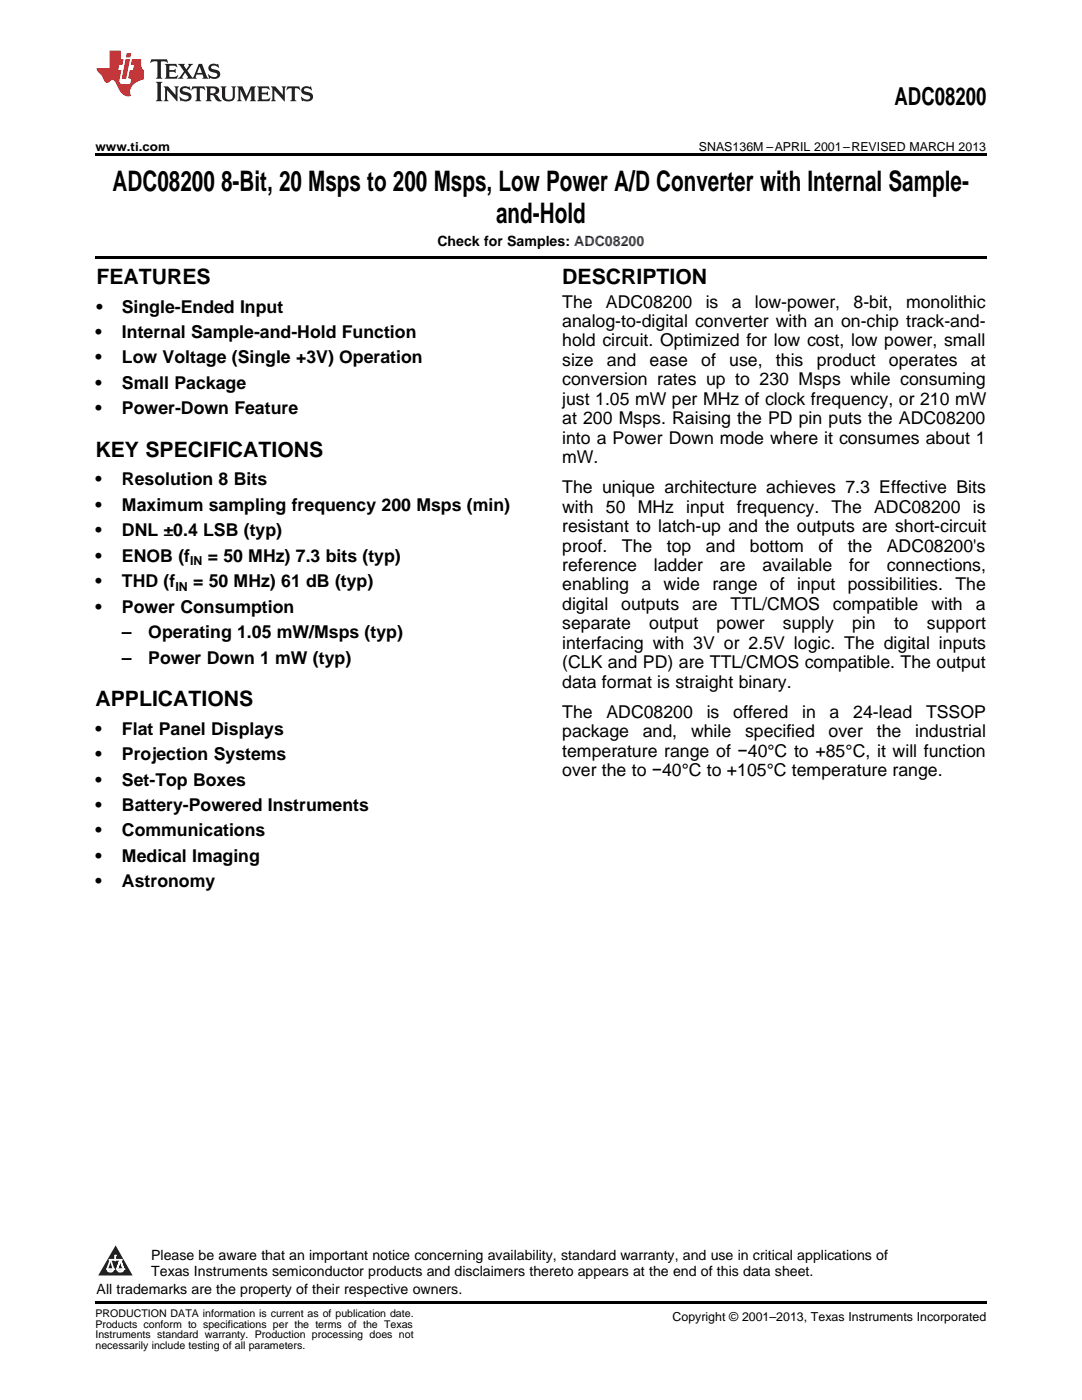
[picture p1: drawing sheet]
<svg xmlns="http://www.w3.org/2000/svg" width="216mm" height="279mm" viewBox="0 0 216 279" stroke-linecap="round" stroke-linejoin="round" font-family="sans-serif">
<defs><g id="words">
<g font-size="5.6">
<text x="22.5" y="38.1">ADC08200</text>
<text x="44.1" y="38.1">8-Bit, 20 Msps to 200 Msps, Low Power A/D Converter with Internal Sample-</text>
<text x="99" y="44.4">and-Hold</text>
</g>
<text font-size="4.9" x="178.5" y="21">ADC08200</text>
<g font-size="4.2">
<text x="19.2" y="56.7">FEATURES</text>
<text x="112.2" y="56.7">DESCRIPTION</text>
<text x="19" y="91.2">KEY SPECIFICATIONS</text>
<text x="19" y="140.9">APPLICATIONS</text>
</g>
<g font-size="3.5">
<text x="19.2" y="62.4">•</text>
<text x="24.3" y="62.4">Single-Ended Input</text>
<text x="112.2" y="61.4">The</text>
<text x="112.2" y="65.3">analog-to-digital converter with an on-chip track-and-</text>
<text x="120.9" y="61.4">ADC08200</text>
<text x="140.8" y="61.4">is</text>
<text x="146" y="61.4">a</text>
<text x="150.6" y="61.4">low-power,</text>
<text x="170.3" y="61.4">8-bit,</text>
<text x="180.8" y="61.4">monolithic</text>
<text x="19" y="67.5">•</text>
<text x="24.3" y="67.5">Internal Sample-and-Hold Function</text>
<text x="112.2" y="69.1">hold circuit. Optimized for low cost, low power, small</text>
<text x="19" y="72.5">•</text>
<text x="19" y="77.6">•</text>
<text x="24.3" y="72.5">Low Voltage (Single +3V) Operation</text>
<text x="24.3" y="77.6">Small Package</text>
<text x="112.2" y="73">size</text>
<text x="112.2" y="76.9">conversion rates up to 230 Msps while consuming</text>
<text x="121.1" y="73">and</text>
<text x="129.6" y="73">ease</text>
<text x="139.9" y="73">of</text>
<text x="145.5" y="73">use,</text>
<text x="154.8" y="73">this</text>
<text x="163" y="73">product</text>
<text x="177.4" y="73">operates</text>
<text x="193.7" y="73">at</text>
<text x="19" y="82.7">•</text>
<text x="24.3" y="82.7">Power-Down Feature</text>
<text x="112.2" y="80.8">just 1.05 mW per MHz of clock frequency, or 210 mW</text>
<text x="112.2" y="84.7">at 200 Msps. Raising the PD pin puts the ADC08200</text>
<text x="112.2" y="88.5">into a Power Down mode where it consumes about 1</text>
<text x="112.2" y="92.4">mW.</text>
<text x="19" y="96.9">•</text>
<text x="19" y="102">•</text>
<text x="24.3" y="96.9">Resolution 8 Bits</text>
<text x="24.3" y="102">Maximum sampling frequency 200 Msps (min)</text>
<text x="112.2" y="98.4">The unique architecture achieves 7.3 Effective Bits</text>
<text x="19" y="107">•</text>
<text x="24.3" y="107">DNL ±0.4 LSB (typ)</text>
<text x="112.2" y="102.3">with 50 MHz input frequency. The ADC08200 is</text>
<text x="112.2" y="106.2">resistant to latch-up and the outputs are short-circuit</text>
<text x="19" y="112.1">•</text>
<text x="24.3" y="112.1">ENOB (f</text>
<text x="41.5" y="112.1">= 50 MHz) 7.3 bits (typ)</text>
<text x="112.2" y="110.1">proof.</text>
<text x="112.2" y="113.9">reference</text>
<text x="124.1" y="110.1">The</text>
<text x="130.5" y="113.9">ladder</text>
<text x="133.1" y="110.1">top</text>
<text x="140.9" y="110.1">and</text>
<text x="143.7" y="113.9">are</text>
<text x="149.6" y="110.1">bottom</text>
<text x="152.1" y="113.9">available</text>
<text x="163.3" y="110.1">of</text>
<text x="169.2" y="110.1">the</text>
<text x="169.5" y="113.9">for</text>
<text x="176.9" y="110.1">ADC08200's</text>
<text x="177" y="113.9">connections,</text>
<text x="19" y="117.2">•</text>
<text x="24.3" y="117.2">THD (f</text>
<text x="38.5" y="117.2">= 50 MHz) 61 dB (typ)</text>
<text x="112.2" y="117.8">enabling a wide range</text>
<text x="153.6" y="117.8">of input possibilities. The</text>
<text x="19" y="122.3">•</text>
<text x="24.3" y="122.3">Power Consumption</text>
<text x="112.2" y="121.7">digital</text>
<text x="112.2" y="125.6">separate</text>
<text x="124" y="121.7">outputs</text>
<text x="129.5" y="125.6">output</text>
<text x="138.1" y="121.7">are</text>
<text x="143" y="125.6">power</text>
<text x="145.8" y="121.7">TTL/CMOS</text>
<text x="156.2" y="125.6">supply</text>
<text x="166.2" y="121.7">compatible</text>
<text x="170.1" y="125.6">pin</text>
<text x="178.4" y="125.6">to</text>
<text x="185" y="125.6">support</text>
<text x="185.8" y="121.7">with</text>
<text x="194.7" y="121.7">a</text>
<text x="24.3" y="127.4">–</text>
<text x="29.6" y="127.4">Operating 1.05 mW/Msps (typ)</text>
<text x="112.2" y="129.5">interfacing with 3V or 2.5V logic. The digital inputs</text>
<text x="24.3" y="132.4">–</text>
<text x="29.6" y="132.4">Power Down 1 mW (typ)</text>
<text x="112.2" y="133.3">(CLK and PD) are TTL/CMOS compatible. The output</text>
<text x="112.2" y="137.2">data format is straight binary.</text>
<text x="112.2" y="143.2">The</text>
<text x="121" y="143.2">ADC08200</text>
<text x="141" y="143.2">is</text>
<text x="146.3" y="143.2">offered</text>
<text x="160.1" y="143.2">in</text>
<text x="165.5" y="143.2">a</text>
<text x="170.3" y="143.2">24-lead</text>
<text x="184.8" y="143.2">TSSOP</text>
<text x="19" y="146.6">•</text>
<text x="24.3" y="146.6">Flat Panel Displays</text>
<text x="112.2" y="147.1">package</text>
<text x="128.3" y="147.1">and,</text>
<text x="137.9" y="147.1">while</text>
<text x="148.7" y="147.1">specified</text>
<text x="165.3" y="147.1">over</text>
<text x="175" y="147.1">the</text>
<text x="182.6" y="147.1">industrial</text>
<text x="19" y="151.7">•</text>
<text x="24.3" y="151.7">Projection Systems</text>
<text x="112.2" y="151">temperature range of −40°C to +85°C, it will function</text>
<text x="112.2" y="154.9">over the to −40°C to +105°C temperature range.</text>
<text x="19" y="156.8">•</text>
<text x="19" y="161.9">•</text>
<text x="24.3" y="156.8">Set-Top Boxes</text>
<text x="24.3" y="161.9">Battery-Powered Instruments</text>
<text x="19" y="166.9">•</text>
<text x="24.3" y="166.9">Communications</text>
<text x="19" y="172">•</text>
<text x="24.3" y="172">Medical Imaging</text>
<text x="19" y="177.1">•</text>
<text x="24.3" y="177.1">Astronomy</text>
</g>
<g font-size="2.8">
<text x="87.3" y="49">Check for Samples: ADC08200</text>
<text x="30.2" y="251.5">Please be aware that an important notice concerning availability, standard warranty, and use in critical applications of</text>
<text x="30.2" y="254.7">Texas Instruments semiconductor products and disclaimers thereto appears at the end of this data sheet.</text>
<text x="19.3" y="258.2">All trademarks are the property of their respective owners.</text>
</g>
<g font-size="2.5">
<text x="19" y="30.1">www.ti.com</text>
<text x="139.5" y="30.1">SNAS136M –APRIL 2001–REVISED MARCH 2013</text>
<text x="37.9" y="112.8">IN</text>
<text x="35" y="117.9">IN</text>
<text x="134.2" y="263.6">Copyright © 2001–2013, Texas Instruments Incorporated</text>
</g>
<g font-size="2.1">
<text x="19" y="262.9">PRODUCTION DATA information is current as of publication date.</text>
<text x="19" y="265">Products conform to specifications per the terms of the Texas</text>
<text x="19" y="267.1">Instruments standard warranty. Production processing does not</text>
<text x="19" y="269.2">necessarily include testing of all parameters.</text>
</g>
<g font-size=".4" fill="#fff">
<text x="19" y="56.5">1</text>
<text x="19" y="258.2">2</text>
</g>
</g></defs>
<path d="M19 259.7h177.8v.5h-177.8z" fill="#000"/>
<path d="M23.1 248.5l3.4 6.1h-6.9z" fill="#231f20"/>
<path d="M21.4 253.3h1.2l-.3 .5h-.3a.55 .55 0 0 1-.6-.5z" fill-rule="evenodd" fill="#fff"/>
<path d="M21.4 253.3h1.2l-.3 .5h-.3a.55 .55 0 0 1-.6-.5z" fill="none" stroke="#231f20" stroke-width=".34"/>
<path d="M21.4 253.3l1.2 .1-.3 .4h-.5z" fill="none" stroke="#fff" stroke-width=".34"/>
<path d="M23 251.5h.1" fill="none" stroke="#fff" stroke-width=".34"/>
<path d="M23 250.6v.9z" fill="#fff"/>
<path d="M23 250.6v.9z" fill="none" stroke="#fff" stroke-width=".34"/>
<circle cx="23" cy="250.6" r=".17" fill="#fff"/>
<path d="M21.9 251.4h.1" fill="none" stroke="#fff" stroke-width=".34"/>
<path d="M21.9 251.4h2.3z" fill="#fff"/>
<path d="M21.9 251.4h2.3z" fill="none" stroke="#fff" stroke-width=".34"/>
<circle cx="24.2" cy="251.4" r=".17" fill="#fff"/>
<path d="M23.3 253.3h.1" fill="none" stroke="#fff" stroke-width=".34"/>
<path d="M24 251.4l-.7 1.9z" fill="#fff"/>
<path d="M24 251.4l-.7 1.9z" fill="none" stroke="#fff" stroke-width=".34"/>
<path d="M24 251.4l.7 1.9z" fill="#fff"/>
<path d="M24 251.4l.7 1.9z" fill="none" stroke="#fff" stroke-width=".34"/>
<path d="M24.6 253.3h.1" fill="none" stroke="#fff" stroke-width=".34"/>
<circle cx="21.4" cy="253.3" r=".17" fill="#fff"/>
<path d="M22.1 251.4l-.7 1.9z" fill="#fff"/>
<path d="M22.1 251.4l-.7 1.9z" fill="none" stroke="#fff" stroke-width=".34"/>
<path d="M22.1 251.4l.5 1.9z" fill="#fff"/>
<path d="M22.1 251.4l.5 1.9z" fill="none" stroke="#fff" stroke-width=".34"/>
<circle cx="22.6" cy="253.3" r=".17" fill="#fff"/>
<path d="M23.4 253.3h1.3a.65 .65 0 0 1-.7 .5 .65 .65 0 0 1-.6-.5z" fill-rule="evenodd" fill="#fff"/>
<path d="M23.4 253.3h1.3a.65 .65 0 0 1-.7 .5 .65 .65 0 0 1-.6-.5z" fill="none" stroke="#231f20" stroke-width=".34"/>
<path d="M23.4 253.3h1.3l-.4 .5h-.6z" fill="none" stroke="#fff" stroke-width=".34"/>
<path d="M23.3 253.3h.1" fill="none" stroke="#fff" stroke-width=".34"/>
<circle cx="24.7" cy="253.3" r=".17" fill="#fff"/>
<path d="M19 30.6h177.8v.5h-177.8zM19 51h177.8v.6h-177.8z" fill="#000"/>
<path d="M30.2 11.8l-.2 .8a1.31 1.31 0 0 1 1.4-.3v2.9l-.3 .5h1.3l-.3-.5v-2.7l.3-.3a1.09 1.09 0 0 1 1.1 .4l-.2-.8zM32.9 12.8l.3 .4v2l-.3 .5h2.4l.2-.7a1.48 1.48 0 0 1-1.7 .3v-1l1 .1 .2 .2v-.9l-.2 .3h-1v-.7l.2-.2a1.73 1.73 0 0 1 1.4 .3l-.2-.6zM35.5 12.8l1.2 1.4-.7 1-.5 .5h1.1l-.2-.3 .5-.9 .6 .9-.2 .3h2l-.3-.3 .2-.5h1.2l.2 .5-.2 .3h1.2l-.3-.4-1-2.5h-.6l-1.3 2.7-1-1.4 1.1-1.3h-1l.2 .2-.5 .9-.5-.9 .2-.2zM39.8 13.3l.5 1.3h-1zM41.9 12.9a.83 .83 0 0 0-.3 1 .83 .83 0 0 0 .8 .5l.8 .2 .2 .3a1 1 0 0 1-1 .5 1 1 0 0 1-.8-.6l.1 .9 .2-.1a1.65 1.65 0 0 0 2-.5 .89 .89 0 0 0-.8-1.2l-.8-.2-.2-.3a.91 .91 0 0 1 1.6 .2l-.2-.8h-.4a1.34 1.34 0 0 0-1.2 .1zM31.1 16.3l.3 .5v2.9l-.3 .5h1.3l-.3-.5v-2.9l.3-.5zM32.7 17.2l.2 .5v2l-.2 .5h.9l-.3-.5 .1-1.7 2 2.2v-2.5l.3-.5h-.9l.2 .3v1.4l-1.5-1.7zM36.2 17.4a.83 .83 0 0 0-.3 .9 .83 .83 0 0 0 .8 .6l.8 .2 .2 .3a1 1 0 0 1-1 .5 1 1 0 0 1-.8-.6l.1 .9 .2-.1a1.66 1.66 0 0 0 2-.5 .89 .89 0 0 0-.9-1.2l-.7-.2-.2-.3a.91 .91 0 0 1 1.6 .2l-.2-.9-.4 .1a1.36 1.36 0 0 0-1.2 .1zM38.4 17.2l-.2 .9a.61 .61 0 0 1 1.1-.3v1.9l-.4 .5h1.3l-.3-.5v-1.9l.2-.2a.81 .81 0 0 1 .8 .5l-.1-.9zM41 17.2l.3 .5v2l-.3 .5h1.3l-.3-.3v-.9a.72 .72 0 0 1 .9 .6 .85 .85 0 0 0 1.4 .5l-.5-.3-.5-.7-.3-.3a.78 .78 0 0 0 .7-.7 .78 .78 0 0 0-.7-.8zM42 17.7l.2-.1a.6 .6 0 0 1 .7 .1 .6 .6 0 0 1 .1 .7l-.2 .2h-.8zM44 17.2l.3 .3a3.4 3.4 0 0 0 .3 2.4 1.57 1.57 0 0 0 2.2-.3l.1-2.1 .2-.3h-1l.3 .5v1.5a.76 .76 0 0 1-.7 .7 .76 .76 0 0 1-.8-.7v-1.5l.3-.5zM47.3 17.2l.3 .5v2l-.3 .5h.9l-.2-.5v-1.8l1 2.3 1.1-2.3v1.8l-.2 .5h1.2l-.3-.5v-2l.3-.5h-1.1l-.8 2-.8-2zM51.3 17.2l.3 .5v2l-.3 .5h2.4l.2-.7a1.49 1.49 0 0 1-1.6 .3l-.1-1h1l.3 .3v-.9l-.3 .3h-1v-.7l.3-.2a1.73 1.73 0 0 1 1.4 .3l-.3-.7zM54.1 17.2l.3 .5v2l-.3 .5h1l-.4-.5 .1-1.7 2 2.2v-2.5l.3-.5h-.9l.2 .3v1.4l-1.5-1.7zM57.4 17.2l-.2 .9a.8 .8 0 0 1 1-.5v2.1l-.3 .5h1.3l-.4-.5v-1.9l.2-.2a.81 .81 0 0 1 .9 .5l-.2-.9zM60.4 17.4a.83 .83 0 0 0-.3 .9 .83 .83 0 0 0 .8 .6l.8 .2 .2 .3a1 1 0 0 1-1 .5 1 1 0 0 1-.8-.6l.2 .9 .1-.1a1.66 1.66 0 0 0 2-.5 .89 .89 0 0 0-.8-1.2l-.8-.2-.2-.3a.91 .91 0 0 1 1.6 .2l-.2-.9-.3 .1a1.35 1.35 0 0 0-1.3 .1z" fill="#231f20"/>
<path d="M21.9 10.1v3.5h-2.6a2.13 2.13 0 0 0 .9 1.4l.4 .6a.94 .94 0 0 0 1.1 .9 .75 .75 0 0 1 .6-.5 .75 .75 0 0 1 .7 .4l.5 1a2.1 2.1 0 0 0 2.6 1.7 2.2 2.2 0 0 1 1.7-3l.9-.3v-1.8a1.16 1.16 0 0 1-.5-1v-1.2h-1.9l-.2 1.2h.7l-.3 1h-.6l-.3 1.3v.3l.6 .1-.2 1.1h-.9a.93 .93 0 0 1-1.3-.8l.4-2h-.6l.2-1h.6l.3-1.2h-.6v-1.7zM25.1 11.8l-.8 3.9h.9l.7-3.9zM25.3 10.6l-.2 .9h.9l.2-.9z" fill="#ee1d23"/>
<use href="#words"/>
</svg>
